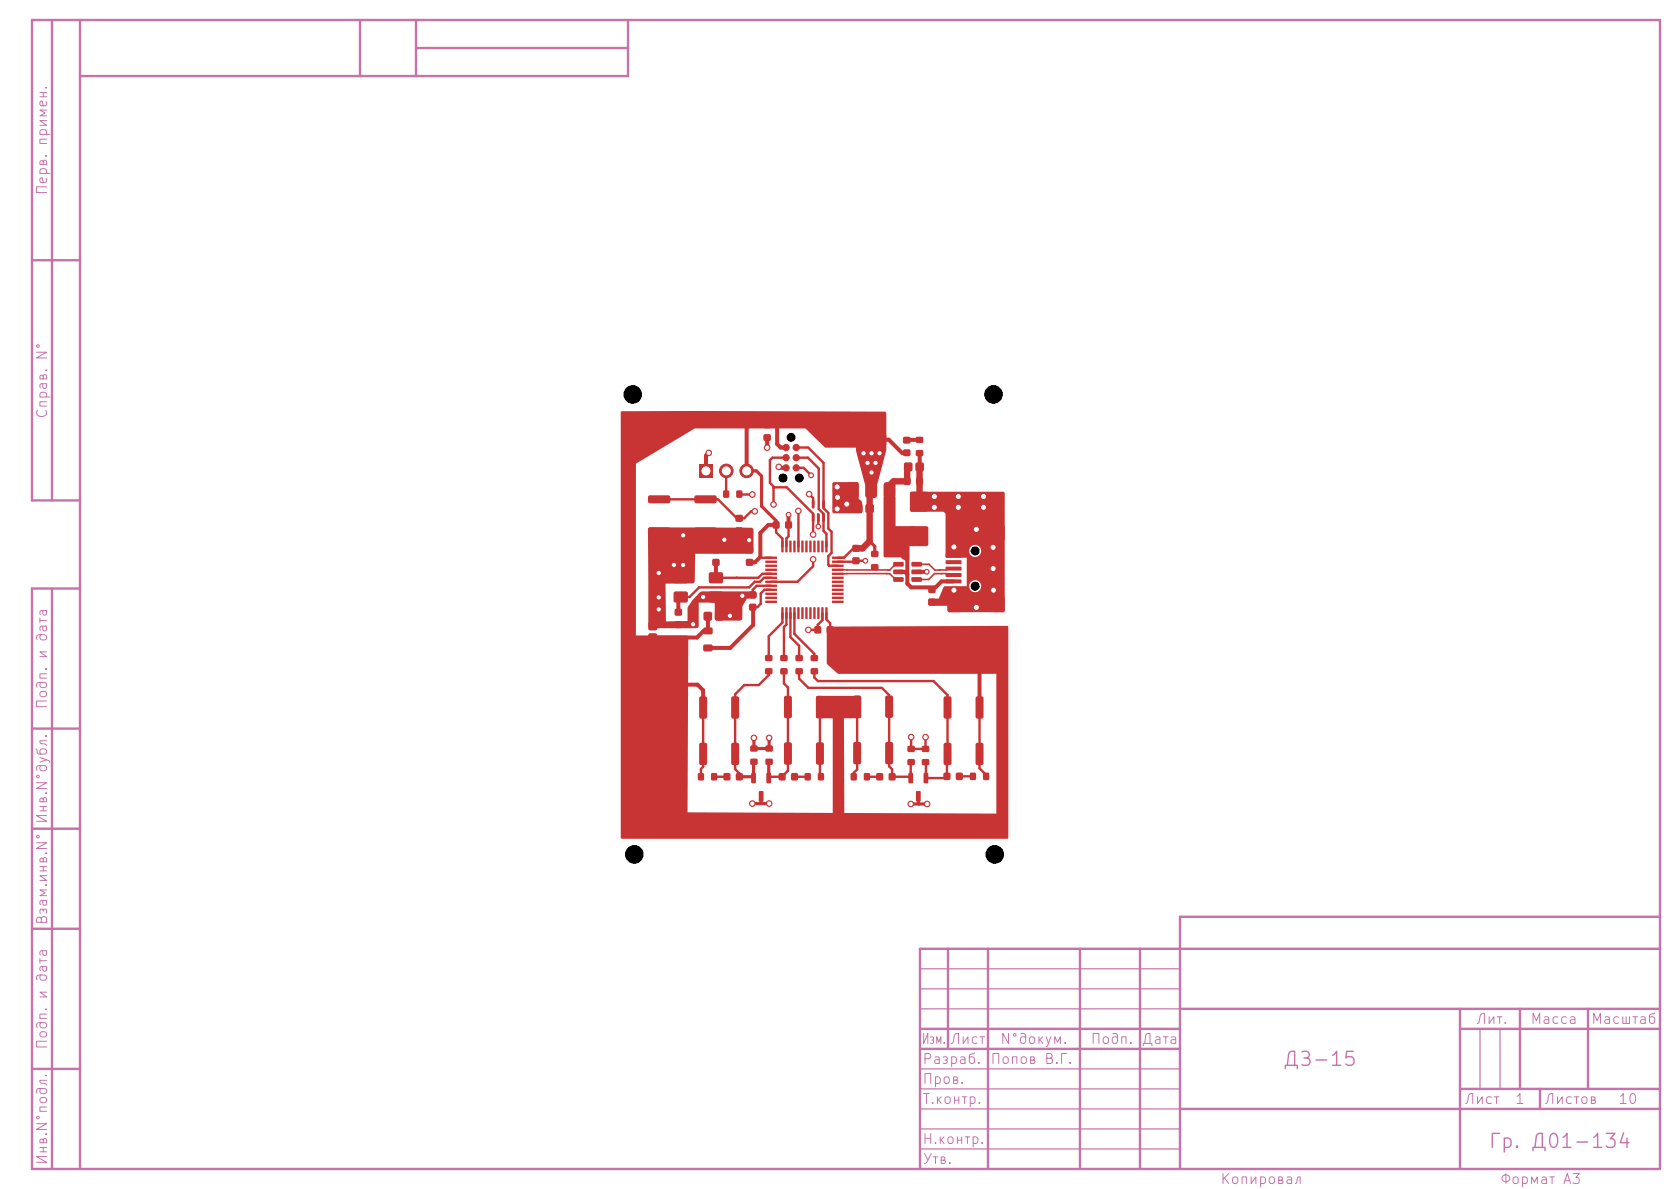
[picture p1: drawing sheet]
<svg xmlns="http://www.w3.org/2000/svg" width="420mm" height="297mm" viewBox="0 0 420 297" stroke-linecap="round" stroke-linejoin="round" font-family="sans-serif">
<defs><g id="words">
<g font-size="3.5" fill="#c872ab">
<text x="320.5" y="267.2">ДЗ-15</text>
<text x="371.9" y="287.7">Гр. Д01-134</text>
</g>
<g font-size="2.5" fill="#c872ab">
<text x="12.4" y="48.9" transform="rotate(-90 12.4 48.9)">Перв. примен.</text>
<text x="12.4" y="104.8" transform="rotate(-90 12.4 104.8)">Справ. N°</text>
<text x="12.4" y="177.4" transform="rotate(-90 12.4 177.4)">Подп. и дата</text>
<text x="12.4" y="206" transform="rotate(-90 12.4 206)">Инв.N°дубл.</text>
<text x="12.4" y="231.2" transform="rotate(-90 12.4 231.2)">Взам.инв.N°</text>
<text x="368.8" y="256.4">Лит.</text>
<text x="382.4" y="256.4">Масса</text>
<text x="397.6" y="256.4">Масштаб</text>
<text x="12.4" y="262.4" transform="rotate(-90 12.4 262.4)">Подп. и дата</text>
<text x="230.3" y="261.4">Изм.</text>
<text x="237.3" y="261.4">Лист</text>
<text x="249.8" y="261.4">N°докум.</text>
<text x="272.4" y="261.4">Подп.</text>
<text x="285.2" y="261.4">Дата</text>
<text x="230.4" y="266.4">Разраб.</text>
<text x="247.4" y="266.4">Попов В.Г.</text>
<text x="230.4" y="271.4">Пров.</text>
<text x="230.4" y="276.4">Т.контр.</text>
<text x="365.9" y="276.4">Лист</text>
<text x="378.5" y="276.4">1</text>
<text x="385.9" y="276.4">Листов</text>
<text x="404.4" y="276.4">10</text>
<text x="230.4" y="286.4">Н.контр.</text>
<text x="12.4" y="291.2" transform="rotate(-90 12.4 291.2)">Инв.N°подл.</text>
<text x="230.4" y="291.4">Утв.</text>
<text x="304.9" y="296.4">Копировал</text>
<text x="374.9" y="296.4">Формат A3</text>
</g>
</g></defs>
<g fill="none" stroke="#c872ab" stroke-width=".6">
<path d="M13 5v120M20 5h395v287h-395zM20 5h-12v120h12M90 5v14M104 5v14M104 12h53M157 5v14h-137M8 65h12M13 147v145M20 147h-12v145h12M8 182h12M8 207h12"/>
<path d="M8 232h12M237 237v25M247 237v55M270 237v55M285 237v55M415 229h-120v63M415 237h-185v55M230 257h65M295 252h120M365 257h50M365 252v40M380 252v20"/>
<path d="M397 252v20M8 267h12M230 262h65M295 277h120M365 272h50M385 272v5"/>
</g>
<path d="M230 252h65M230 247h65M230 242h65M370 257v15M375 257v15M230 277h65M230 272h65M230 267h65M230 287h65M230 282h65" fill="none" stroke="#c872ab" stroke-width=".3"/>
<g fill="#c83434">
<path d="M196.1 185.6l1.4-.2 .4 .3 .1 4.8-.3 .5h-1.2l-.5-.3v-4.8z"/>
<path d="M196.1 174l1.4-.2 .4 .3 .1 4.8-.3 .5h-1.2l-.5-.3v-4.8z"/>
<path d="M204.1 185.6l1.4-.2 .4 .3 .1 4.8-.3 .5h-1.2l-.5-.3v-4.8z"/>
<path d="M204.1 174l1.4-.2 .4 .3 .1 4.8-.3 .5h-1.2l-.5-.3v-4.8z"/>
<path d="M203 128.4h.6l-.1 1.9-.6-.1z"/>
<path d="M204.3 128.4h.6l-.1 1.9-.6-.1z"/>
<path d="M205.6 128.4h.6l-.1 1.9-.6-.1z"/>
<path d="M205.6 125l.6 .1-.1 1.9-.6-.1z"/>
<path d="M203 125l.6 .1-.1 1.9-.6-.1z"/>
<path d="M213.2 136.2l.3-.1 1.3 .1 .1 .3-.1 1.2-.3 .2-1.3-.2-.2-.3z"/>
<path d="M213.2 139.3l.3-.1 1.3 .1 .1 .3-.1 1.2-.3 .2-1.3-.2-.2-.3z"/>
<path d="M178.2 136.6l.3-.1 1.3 .1 .1 .3-.1 1.2-.3 .2-1.3-.2-.2-.3z"/>
<path d="M178.2 139.7l.3-.1 1.3 .1 .1 .3-.1 1.2-.3 .2-1.3-.2-.2-.3z"/>
<path d="M230.5 189.7h1.7v1.4h-1.7z"/>
<path d="M230.5 186.4h1.7v1.4h-1.7z"/>
<path d="M211.8 120.7l.6-.3 1.7 .1 .4 .2 .2 3-.3 .6-2 .1-.6-.3-.1-.4z"/>
<path d="M216.4 120.7l.6-.3 1.7 .1 .4 .2 .2 3-.3 .6-2 .1-.6-.3-.1-.4z"/>
<path d="M214.3 108.1l.7-.3 6.1 .1 .5 .7-.1 2.7-.4 .4-.5 .1-6.1-.1-.4-.4-.1-.5v-2.2z"/>
<path d="M221 120.7l.6-.3 1.7 .1 .4 .2 .2 3-.3 .6-2 .1-.6-.3-.1-.4z"/>
<path d="M180.8 122.6h1.4v1.7h-1.4z"/>
<path d="M184.1 122.6h1.4v1.7h-1.4z"/>
<path d="M236 185.7l1.4-.2 .4 .3 .1 4.8-.3 .5h-1.2l-.5-.3v-4.8z"/>
<path d="M236 174.1l1.4-.2 .4 .3 .1 4.8-.3 .5h-1.2l-.5-.3v-4.8z"/>
<path d="M244 185.7l1.4-.2 .4 .3 .1 4.8-.3 .5h-1.2l-.5-.3v-4.8z"/>
<path d="M244 174.1l1.4-.2 .4 .3 .1 4.8-.3 .5h-1.2l-.5-.3v-4.8z"/>
<path d="M176 152.9l.4-.1 1.5 .1 .1 .4-.1 1.6-.4 .2-1.5-.2-.1-.3z"/>
<path d="M178.9 152.9l.3-.1 1.6 .1 .1 .4-.1 1.6-.4 .2-1.5-.2-.2-.3z"/>
<path d="M225.9 109.2l.3-.1 1.3 .1 .1 .3-.1 1.2-.3 .1-1.3-.1-.2-.3z"/>
<path d="M225.9 112.4l.3-.2 1.3 .2 .1 .3-.1 1.1-.3 .2-1.3-.2-.2-.3z"/>
<path d="M193.3 130.3l.3-.1 1.2 .1 .1 .3-.1 1.3-.3 .2-1.2-.2-.2-.3z"/>
<path d="M196.4 130.3l.3-.1 1.2 .1 .1 .3-.1 1.3-.3 .2-1.2-.2-.2-.3z"/>
<path d="M216 193.2h1.4v1.7h-1.4z"/>
<path d="M212.7 193.2h1.4v1.7h-1.4z"/>
<path d="M177.3 143.1l.4-.2h2.6l.3 .2 .2 .3-.2 2.2-.3 .1h-2.6l-.4-.1-.1-.4z"/>
<path d="M168.5 143.1l.4-.2h2.6l.3 .2 .2 .3-.2 2.2-.3 .1h-2.6l-.4-.1-.1-.4z"/>
<path d="M168.5 147.9l.4-.2h2.6l.3 .2 .2 .3-.2 2.2-.3 .1h-2.6l-.4-.1-.1-.4z"/>
<path d="M177.3 147.9l.4-.2h2.6l.3 .2 .2 .3-.2 2.2-.3 .1h-2.6l-.4-.1-.1-.4z"/>
<path d="M226.9 189.7h1.7v1.4h-1.7z"/>
<path d="M226.9 186.4h1.7v1.4h-1.7z"/>
<path d="M162.2 158.3l.3-.1 1.7 .1 .1 .4-.1 1.5-.4 .1-1.6-.1-.2-.4z"/>
<path d="M162.2 155.5l.3-.2 1.7 .2 .1 .3-.1 1.5-.4 .2-1.6-.2-.2-.3z"/>
<path d="M239.1 193.1l.3-.1 1.2 .1 .1 .3-.1 1.3-.3 .2-1.2-.2-.2-.3z"/>
<path d="M236 193.1l.3-.1 1.2 .1 .1 .3-.1 1.3-.3 .2-1.2-.2-.2-.3z"/>
<path d="M181 193.2l.3-.1 1.2 .1 .1 .3-.1 1.3-.3 .2-1.2-.2-.2-.3z"/>
<path d="M184.1 193.2l.3-.1 1.2 .1 .1 .3-.1 1.3-.3 .2-1.2-.2-.2-.3z"/>
<path d="M191.7 193.1l.8-.1 .3 .2v2.2l-.2 .3h-.7l-.3-.2z"/>
<path d="M187.9 193.1l.8-.1 .3 .2v2.2l-.2 .3h-.7l-.3-.2z"/>
<path d="M189.8 197.7l.8-.1 .3 .2v2.1l-.2 .3h-.7l-.3-.2z"/>
<path d="M229 112.5h1.7v1.4h-1.7z"/>
<path d="M229 109.2h1.7v1.4h-1.7z"/>
<path d="M226.1 115.6l.4-.1 1.5 .1 .1 .4-.1 1.6-.4 .2-1.5-.2-.1-.3z"/>
<path d="M229 115.6l.3-.1 1.6 .1 .1 .4-.1 1.6-.4 .2-1.5-.2-.2-.3z"/>
<path d="M168.8 155.3l.3-.2 1.3 .2 .1 .3-.1 1.2-.3 .1-1.3-.1-.2-.3z"/>
<path d="M168.8 152.2l.3-.2 1.3 .2 .1 .3-.1 1.2-.3 .1-1.3-.1-.2-.3z"/>
<path d="M195.1 167h1.7v1.4h-1.7z"/>
<path d="M195.1 163.7h1.7v1.4h-1.7z"/>
<path d="M191 105.4l.3-.1 1.3 .1 .1 .3-.1 1.2-.3 .1-1.3-.1-.2-.3z"/>
<path d="M191 108.6l.3-.2 1.3 .2 .1 .3-.1 1.1-.3 .2-1.3-.2-.2-.3z"/>
<path d="M202.7 167h1.7v1.4h-1.7z"/>
<path d="M202.7 163.7h1.7v1.4h-1.7z"/>
<path d="M191.3 167h1.7v1.4h-1.7z"/>
<path d="M191.3 163.7h1.7v1.4h-1.7z"/>
<path d="M227.9 144.2h2.4l.2 .2v.8l-.3 .1h-2.2l-.2-.3z"/>
<path d="M227.9 142.3h2.4l.2 .2v.8l-.3 .1h-2.2l-.2-.3z"/>
<path d="M227.9 140.4h2.4l.2 .2v.8l-.3 .1h-2.2l-.2-.3z"/>
<path d="M223.4 140.4h2.3l.2 .2v.8l-.3 .1h-2.1l-.2-.3z"/>
<path d="M223.4 142.3h2.3l.2 .2v.8l-.3 .1h-2.1l-.2-.3z"/>
<path d="M223.4 144.2h2.3l.2 .2v.8l-.3 .1h-2.1l-.2-.3z"/>
<path d="M242.5 193.1h1.4v1.7h-1.4z"/>
<path d="M245.8 193.1h1.4v1.7h-1.4z"/>
<path d="M175.9 161.1l2-.1 .3 .4-.1 1.1-.4 .2h-1.7l-.2-.4z"/>
<path d="M175.9 156.9l2-.1 .3 .4-.1 1-.4 .3-1.7-.1-.2-.4z"/>
<path d="M187.4 150.9l.3-.1 1.3 .1 .1 .3-.1 1.2-.3 .2-1.3-.2-.2-.3z"/>
<path d="M187.4 147.8l.3-.1 1.3 .1 .1 .3-.1 1.2-.3 .2-1.3-.2-.2-.3z"/>
<path d="M191.3 139.1l2.8-.1 .2 .5-.2 .1h-2.6z"/>
<path d="M191.3 140.1l2.8-.1 .2 .5-.2 .1h-2.6z"/>
<path d="M191.3 141.1l2.8-.1 .2 .5-.2 .1h-2.6z"/>
<path d="M191.3 142.1l2.8-.1 .2 .5-.2 .1h-2.6z"/>
<path d="M191.3 143.1l2.8-.1 .2 .5-.2 .1h-2.6z"/>
<path d="M191.3 144.1l2.8-.1 .2 .5-.2 .1h-2.6z"/>
<path d="M191.3 145.1l2.8-.1 .2 .5-.2 .1h-2.6z"/>
<path d="M191.3 146.1l2.8-.1 .2 .5-.2 .1h-2.6z"/>
<path d="M191.3 147.1l2.8-.1 .2 .5-.2 .1h-2.6z"/>
<path d="M191.3 148.1l2.8-.1 .2 .5-.2 .1h-2.6z"/>
<path d="M191.3 149.1l2.8-.1 .2 .5-.2 .1h-2.6z"/>
<path d="M191.3 150.1l2.8-.1 .2 .5-.2 .1h-2.6z"/>
<path d="M195.3 151.7l.6 .1v2.7l-.1 .1-.5-.1z"/>
<path d="M196.3 151.7l.6 .1v2.7l-.1 .1-.5-.1z"/>
<path d="M197.3 151.7l.6 .1v2.7l-.1 .1-.5-.1z"/>
<path d="M198.3 151.7l.6 .1v2.7l-.1 .1-.5-.1z"/>
<path d="M199.3 151.7l.6 .1v2.7l-.1 .1-.5-.1z"/>
<path d="M200.3 151.7l.6 .1v2.7l-.1 .1-.5-.1z"/>
<path d="M201.3 151.7l.6 .1v2.7l-.1 .1-.5-.1z"/>
<path d="M202.3 151.7l.6 .1v2.7l-.1 .1-.5-.1z"/>
<path d="M203.3 151.7l.6 .1v2.7l-.1 .1-.5-.1z"/>
<path d="M204.3 151.7l.6 .1v2.7l-.1 .1-.5-.1z"/>
<path d="M205.3 151.7l.6 .1v2.7l-.1 .1-.5-.1z"/>
<path d="M206.3 151.7l.6 .1v2.7l-.1 .1-.5-.1z"/>
<path d="M208 150.1l2.8-.1 .1 .5-.1 .1h-2.7z"/>
<path d="M208 149.1l2.8-.1 .1 .5-.1 .1h-2.7z"/>
<path d="M208 148.1l2.8-.1 .1 .5-.1 .1h-2.7z"/>
<path d="M208 147.1l2.8-.1 .1 .5-.1 .1h-2.7z"/>
<path d="M208 146.1l2.8-.1 .1 .5-.1 .1h-2.7z"/>
<path d="M208 145.1l2.8-.1 .1 .5-.1 .1h-2.7z"/>
<path d="M208 144.1l2.8-.1 .1 .5-.1 .1h-2.7z"/>
<path d="M208 143.1l2.8-.1 .1 .5-.1 .1h-2.7z"/>
<path d="M208 142.1l2.8-.1 .1 .5-.1 .1h-2.7z"/>
<path d="M208 141.1l2.8-.1 .1 .5-.1 .1h-2.7z"/>
<path d="M208 140.1l2.8-.1 .1 .5-.1 .1h-2.7z"/>
<path d="M208 139.1l2.8-.1 .1 .5-.1 .1h-2.7z"/>
<path d="M206.3 135.1l.6 .1v2.6l-.1 .2-.5-.2z"/>
<path d="M205.3 135.1l.6 .1v2.6l-.1 .2-.5-.2z"/>
<path d="M204.3 135.1l.6 .1v2.6l-.1 .2-.5-.2z"/>
<path d="M203.3 135.1l.6 .1v2.6l-.1 .2-.5-.2z"/>
<path d="M202.3 135.1l.6 .1v2.6l-.1 .2-.5-.2z"/>
<path d="M201.3 135.1l.6 .1v2.6l-.1 .2-.5-.2z"/>
<path d="M200.3 135.1l.6 .1v2.6l-.1 .2-.5-.2z"/>
<path d="M199.3 135.1l.6 .1v2.6l-.1 .2-.5-.2z"/>
<path d="M198.3 135.1l.6 .1v2.6l-.1 .2-.5-.2z"/>
<path d="M197.3 135.1l.6 .1v2.6l-.1 .2-.5-.2z"/>
<path d="M196.3 135.1l.6 .1v2.6l-.1 .2-.5-.2z"/>
<path d="M195.3 135.1l.6 .1v2.6l-.1 .2-.5-.2z"/>
<path d="M221.4 173.9l1.4-.2 .4 .3 .1 4.8-.3 .5h-1.2l-.5-.3v-4.8z"/>
<path d="M221.4 185.5l1.4-.2 .4 .3 .1 4.8-.3 .5h-1.2l-.5-.3v-4.8z"/>
<path d="M213.4 173.9l1.4-.2 .4 .3 .1 4.8-.3 .5h-1.2l-.5-.3v-4.8z"/>
<path d="M213.4 185.5l1.4-.2 .4 .3 .1 4.8-.3 .5h-1.2l-.5-.3v-4.8z"/>
<path d="M216.5 126l.3-.1 1.6 .1 .1 .4-.1 1.6-.4 .2-1.5-.2-.2-.3z"/>
<path d="M213.6 126l.4-.1 1.5 .1 .1 .4-.1 1.6-.4 .2-1.5-.2-.1-.3z"/>
<path d="M217.8 137.7h1.7v1.4h-1.7z"/>
<path d="M217.8 141h1.7v1.4h-1.7z"/>
<path d="M206.8 156.5l.3-.1 1.2 .1 .1 .3-.1 1.3-.3 .2-1.2-.2-.2-.3z"/>
<path d="M203.7 156.5l.3-.1 1.2 .1 .1 .3-.1 1.3-.3 .2-1.2-.2-.2-.3z"/>
<path d="M198.9 167h1.7v1.4h-1.7z"/>
<path d="M198.9 163.7h1.7v1.4h-1.7z"/>
<path d="M186.6 139.7l.3-.1 1.3 .1 .1 .3-.1 1.2-.3 .2-1.3-.2-.2-.3z"/>
<path d="M186.6 136.6l.3-.1 1.3 .1 .1 .3-.1 1.2-.3 .2-1.3-.2-.2-.3z"/>
<path d="M191.4 189.6h1.7v1.4h-1.7z"/>
<path d="M191.4 186.3h1.7v1.4h-1.7z"/>
<path d="M173.7 131.9l.4-.2 4.8 .1 .3 .4-.1 1.2-.4 .3h-4.8l-.3-.5z"/>
<path d="M162.1 131.9l.4-.2 4.8 .1 .3 .4-.1 1.2-.4 .3h-4.8l-.3-.5z"/>
<path d="M173.7 123.9l.4-.2 4.8 .1 .3 .4-.1 1.2-.4 .3h-4.8l-.3-.5z"/>
<path d="M162.1 123.9l.4-.2 4.8 .1 .3 .4-.1 1.2-.4 .3h-4.8l-.3-.5z"/>
<path d="M231 193.1l.8-.1 .3 .2v2.2l-.2 .3h-.7l-.3-.2z"/>
<path d="M227.2 193.1l.8-.1 .3 .2v2.2l-.2 .3h-.7l-.3-.2z"/>
<path d="M229.1 197.7l.8-.1 .3 .2v2.1l-.2 .3h-.7l-.3-.2z"/>
<path d="M232.2 149.6l.3-.1 1.3 .1 .1 .3-.1 1.2-.3 .2-1.3-.2-.2-.3z"/>
<path d="M232.2 146.5l.3-.1 1.3 .1 .1 .3-.1 1.2-.3 .2-1.3-.2-.2-.3z"/>
<path d="M201.2 193.2h1.4v1.7h-1.4z"/>
<path d="M204.5 193.2h1.4v1.7h-1.4z"/>
<path d="M177.8 193.2h1.4v1.7h-1.4z"/>
<path d="M174.5 193.2h1.4v1.7h-1.4z"/>
<path d="M197.9 193.2l.3-.1 1.2 .1 .1 .3-.1 1.3-.3 .2-1.2-.2-.2-.3z"/>
<path d="M194.8 193.2l.3-.1 1.2 .1 .1 .3-.1 1.3-.3 .2-1.2-.2-.2-.3z"/>
<path d="M182.9 174.1l1.4-.2 .4 .3 .1 4.8-.3 .5h-1.2l-.5-.3v-4.8z"/>
<path d="M182.9 185.7l1.4-.2 .4 .3 .1 4.8-.3 .5h-1.2l-.5-.3v-4.8z"/>
<path d="M174.9 174.1l1.4-.2 .4 .3 .1 4.8-.3 .5h-1.2l-.5-.3v-4.8z"/>
<path d="M174.9 185.7l1.4-.2 .4 .3 .1 4.8-.3 .5h-1.2l-.5-.3v-4.8z"/>
<path d="M236.5 144.8l3.6-.1 .3 .2v.6l-.3 .2h-3.5l-.2-.2z"/>
<path d="M236.5 143.2l3.6-.1 .3 .2v.6l-.3 .2h-3.5l-.2-.2z"/>
<path d="M236.5 141.6l3.6-.1 .3 .2v.6l-.3 .2h-3.5l-.2-.2z"/>
<path d="M236.5 140l3.6-.1 .3 .2v.6l-.3 .2h-3.5l-.2-.2z"/>
<path d="M236.5 138.4l3.6-.1 .3 .2v.6l-.3 .2h-3.5l-.2-.2z"/>
<path d="M237 149.1l.4-.2h2.4l.3 .2 .2 .3v3l-.2 .4-.3 .1h-2.4l-.4-.1-.1-.4v-3z"/>
<path d="M247.9 149.1l.4-.2h2.4l.3 .2 .2 .3v3l-.2 .4-.3 .1h-2.4l-.4-.1-.1-.4v-3z"/>
<path d="M237 131.3l.4-.2h2.4l.3 .2 .2 .3v3l-.2 .4-.3 .1h-2.4l-.4-.1-.1-.4v-3z"/>
<path d="M247.9 131.3l.4-.2h2.4l.3 .2 .2 .3v3l-.2 .4-.3 .1h-2.4l-.4-.1-.1-.4v-3z"/>
<path d="M184 131.8l.3-.1 1.3 .1 .1 .3-.1 1.2-.3 .2-1.3-.2-.2-.3z"/>
<path d="M184 128.7l.3-.1 1.3 .1 .1 .3-.1 1.2-.3 .2-1.3-.2-.2-.3z"/>
</g>
<g fill="#c83434" stroke="#c83434" stroke-width=".25">
<circle cx="196.5" cy="111.8" r=".79"/>
<circle cx="199" cy="111.8" r=".79"/>
<circle cx="196.5" cy="114.3" r=".79"/>
<circle cx="199" cy="114.3" r=".79"/>
<circle cx="196.5" cy="116.9" r=".79"/>
<circle cx="199" cy="116.9" r=".79"/>
</g>
<g fill="#c83434">
<path d="M226 119.4l.3-.1 1.2 .1 .2 .3-.2 1.3-.3 .2-1.2-.2-.1-.3z"/>
<path d="M229.1 119.4l.3-.1 1.2 .1 .2 .3-.2 1.3-.3 .2-1.2-.2-.1-.3z"/>
<path d="M219.2 193.2l.3-.1 1.2 .1 .1 .3-.1 1.3-.3 .2-1.2-.2-.2-.3z"/>
<path d="M222.3 193.2l.3-.1 1.2 .1 .1 .3-.1 1.3-.3 .2-1.2-.2-.2-.3z"/>
<path d="M174.8 115.9h3.4v3.4h-3.4z"/>
</g>
<g fill="#c83434" stroke="#c83434" stroke-width=".25">
<circle cx="181.6" cy="117.6" r="1.7"/>
<circle cx="186.7" cy="117.6" r="1.7"/>
</g>
<g fill="#c83434">
<path d="M227.6 131.6l.4-.2h3.6l.3 .2 .2 .3v4l-.2 .4-.3 .1h-3.6l-.4-.1-.1-.4v-4z"/>
<path d="M227.6 123l.4-.2h3.6l.3 .2 .2 .3v4l-.2 .4-.3 .1h-3.6l-.4-.1-.1-.4v-4z"/>
<path d="M187.6 189.6h1.7v1.4h-1.7z"/>
<path d="M187.6 186.3h1.7v1.4h-1.7z"/>
</g>
<g fill="#c83434" stroke="#c83434" stroke-width=".25">
<circle cx="182.5" cy="153.8" r=".7"/>
<circle cx="185.6" cy="148.8" r=".7"/>
<circle cx="217.9" cy="113.2" r=".7"/>
<circle cx="219.9" cy="113.2" r=".7"/>
<circle cx="217.9" cy="118" r=".7"/>
<circle cx="215.9" cy="113.2" r=".7"/>
<circle cx="218.9" cy="115.6" r=".7"/>
<circle cx="216.9" cy="115.6" r=".7"/>
<circle cx="193.4" cy="126" r=".7"/>
<circle cx="203.3" cy="139.7" r=".7"/>
<circle cx="188.7" cy="127.7" r=".7"/>
<circle cx="203.3" cy="133.5" r=".7"/>
<circle cx="204.6" cy="131.5" r=".6"/>
<circle cx="202.8" cy="118.7" r=".6"/>
<circle cx="239.6" cy="124" r=".8"/>
<circle cx="239.6" cy="126.7" r=".8"/>
<circle cx="170.8" cy="133.7" r=".7"/>
<circle cx="177.2" cy="113.1" r=".7"/>
<circle cx="181.1" cy="134.8" r=".7"/>
<circle cx="231.4" cy="184.1" r=".7"/>
<circle cx="209.3" cy="121.6" r=".8"/>
<circle cx="238.5" cy="136.6" r=".8"/>
<circle cx="231.7" cy="142.8" r=".6"/>
<circle cx="192.3" cy="200.7" r=".7"/>
<circle cx="244.1" cy="151.7" r=".8"/>
<circle cx="233.6" cy="124" r=".8"/>
<circle cx="233.6" cy="126.7" r=".8"/>
<circle cx="238.5" cy="147.4" r=".8"/>
<circle cx="188.1" cy="200.7" r=".7"/>
<circle cx="197.1" cy="128.6" r=".6"/>
<circle cx="192.3" cy="184.3" r=".7"/>
<circle cx="170.8" cy="141.1" r=".7"/>
<circle cx="173.3" cy="155.9" r=".7"/>
<circle cx="164.7" cy="149.2" r=".7"/>
<circle cx="194.7" cy="116.6" r=".7"/>
<circle cx="231.8" cy="200.8" r=".7"/>
<circle cx="209.3" cy="127.1" r=".8"/>
<circle cx="175.8" cy="149.1" r=".7"/>
<circle cx="227.8" cy="184.1" r=".7"/>
<circle cx="202.1" cy="157.3" r=".7"/>
<circle cx="245.9" cy="124" r=".8"/>
<circle cx="191.8" cy="111.8" r=".7"/>
<circle cx="244.1" cy="132.2" r=".8"/>
<circle cx="187.3" cy="134.9" r=".7"/>
<circle cx="188.5" cy="184.3" r=".7"/>
<circle cx="248.4" cy="147.4" r=".8"/>
<circle cx="202.3" cy="123.4" r=".7"/>
<circle cx="227.7" cy="200.8" r=".7"/>
<circle cx="245.9" cy="126.7" r=".8"/>
<circle cx="248.3" cy="136.7" r=".8"/>
<circle cx="164.7" cy="143.1" r=".7"/>
<circle cx="164.7" cy="152.2" r=".7"/>
<circle cx="216.3" cy="140.1" r=".6"/>
<circle cx="168.5" cy="141.1" r=".7"/>
<circle cx="209.4" cy="124.2" r=".8"/>
<circle cx="211.7" cy="125.9" r=".8"/>
<circle cx="248.3" cy="142" r=".8"/>
<circle cx="199.6" cy="127.6" r=".7"/>
<circle cx="188.1" cy="123.5" r=".7"/>
</g>
<g fill="none" stroke="#c83434" stroke-width=".6">
<path d="M181.6 117.6l-.1 5.8M196.5 114.3h-3.4l-.6 .6v5.7l.9 .9v4.5M199 114.3h3l2.7 2.7v10.1l1.2 1.2v4.3l.7 .7v3.2M199 116.9h1.9l1.9 1.8M199 111.8h3l3.9 3.8v11.3l1.2 1.2v3.9l.8 .8v5.3l-.8 .8v2.2l.2 .2h2.1M164.8 124.7h14.7l5.1 5.1M184.8 123.4l3.3 .1M188.7 127.7h-.9l-1.8 1.8h-1.2M190.1 139.1l.2 .2h2.5M193.4 121.9l.2-.2h3.1l6.6 6.6v5.2M194 131.1v1.9l1.6 1.5v2M197.1 131.1v2.9l-.5 .5v2"/>
<path d="M199.6 127.6v8.9M202.2 123.3l1.1 1.1v1.6M203.3 139.7v1.7l-3.9 3.9h-6.6M204.6 128.5v3M214 136.4v.6h-.7l-2.3 2.3h-1.6M192.8 146.3h-3.6l-1 1v1.3M192.8 147.3h-1.7l-.9 .9v2.6l-.9 .9h-1.1M192.8 144.3h-1.8l-1 1h-1.3l-1.4 1.4h-12.5l-2.4 2.4h-2.2M192.8 143.3h-2.2l-1 1h-10.6M195.6 153.1v2.4l-3.4 3.4v5.5M196.6 153.1v2.9l-.6 .6v7.8M197.6 153.1v6l2.2 2.2v3.1"/>
<path d="M198.6 153.1v5.2l5 5v1.1M205.6 153.1v1.8l-1.2 1.2v1.2h-2.3M206.6 153.1v1.6l.9 1v1.6M216.4 140.1l-7 .2M175.8 176.7v14.8l-.6 .6v1.9M184.1 176.4l-.3 .3M192.2 167.7v.9l-2.5 2.5h-3.6l-2.3 2.3v18.7l1 1.1v.8M196 167.7v3l1 1v20.8l-1.5 1.5M199.8 167.7v1.8l2.3 2.3h18.4l1.8 1.8v17.8l.7 .8v1.8h4.4l.3 .3 .1-3.9M203.6 167.7v1.5l.9 .9h28.9l3.5 3.5-.2 20.3-.4 .4h-4.8l-.1-3.9M205 176.6v17.2l.2 .2M214.3 176.5v15.7l-.9 .9v.9"/>
<path d="M244.9 176.7v15.2l1.6 1.7v.3M178.5 194h3.2M195.5 194h.1M195.5 194h-3l-.3 .3M198.6 194h3.3M216.7 194h3.2M227.8 184.1v3h3.6v-3M239.8 193.9h3.4"/>
</g>
<g fill="none" stroke="#c83434" stroke-width="1">
<path d="M177.2 113.1l-.7 .7v3.8M191.8 109.3v2.5M194.7 116.6l.2 .3h1.6M196.5 111.8h-1.4l-.8-.9-.1-4.8h-6.7l-.8 .8v10.7M217.8 109.8h4.4l3.3 3.3h1.2M229.9 113.2v3.4M229.9 109.9h-3.2M194 131.1h-1.9l-2 2v6l-1.4 1.4h-1.3M197.1 128.6v2.5M170.2 149.1l-.6 .6v3.2M176.9 153.9l.1 3.7h-1.1l-1.7 1.7h-11M179 140.5v3.8"/>
<path d="M188.2 151.7l.1 4.4-5.7 5.7h-5.6M224.6 142.8h1.6l.6 .7M226.8 140.1v5.7l1 .9h6.1l1.5-1.5h3M231.7 142.8h-2.5M170.8 171h3.6l1.4 1.4v4.3M244.9 166.9v9.8"/>
</g>
<path d="M186.7 117.6h2.4l1.3 1.3v7.5l3.6 3.7v1M217.4 135.2l1.3 1.3v1.9M188.5 184.3v2.7h3.8v-2.7M188.5 190.3l-.1 4-.3-.3h-3.3M190.3 198.9v1.6l.2 .2M192.3 190.3l-.1 4M229.6 198.9l.1 1.9M188.1 200.7h4.2M227.7 200.8h4.1" fill="none" stroke="#c83434" stroke-width=".8"/>
<path d="M227 116.6l-.2 .3v3.3h-3.4l-1 1v1.2M229.9 116.6l-.1 8.7M217.8 122.4l-.4 .4v12.4l-1.8 1.8h-1.6" fill="none" stroke="#c83434" stroke-width="1.6"/>
<path d="M209.4 143.3h13l1.5 1.4h.7M222 142.4h.1M224.6 140.9h-.7l-1.5 1.5-13-.1M229.2 140.9h3.1l1.4 1.5h2.8l.4-.4M235 142.4h.1M236.8 143.6h1.6M236.8 142h1.6M236.9 143.6l-.4-.3h-2.9l-1.4 1.4h-3" fill="none" stroke="#c83434" stroke-width=".4"/>
<g fill="#c83434">
<path d="M227.6 123l.3-.2h22.9l.3 .2v29.8l-.3 .1h-13.5l-.4-.3v-1.3h-4.4l-.4-.2v-1.2l.2-.3 2.4-.1 1.2-2.9h6.4a1.51 1.51 0 0 0 2.3 1.1 1.51 1.51 0 0 0 0-2.6 1.51 1.51 0 0 0-2.3 1.2v.3h-6.4l.4-.2h5.4v-7.1h-5l-.3-.4v-1.1h5.9a1.51 1.51 0 0 0 2.3 1.1 1.51 1.51 0 0 0 0-2.6 1.51 1.51 0 0 0-2.3 1.2v.3h-5.9v-9.5l-.5-.5h-8.2l-.2-.4z"/>
<path d="M208.2 120.6l.3-.2h5.7l.4 .2 .1 4 .6 .5 .3 .8-.2 2.2-6.9 .1-.3-.1z"/>
<path d="M221 124l.3-.2h2.2l.4 .3v7.3h4.5l.4 .3v4.3l-.3 .4h-1.1v3.4l-.3 .4h-.7l-1.2-1h-3.9l-.4-.3z"/>
<path d="M155.3 102.8l18.4-.1 47.4 .1 .5 .4v9.2l-2.2 8.4-.4 .3h-2.4l-.4-.2-2.2-8.3v-.8h-7.7l-4.9-4.8h-27.7l-14.7 8.8v42.9h12.6l.5 .4-.2 43.8 36.3 .2v-23.7h-3.8l-.3-.2-.1-5.1 .4-.3h10.4l.3 .1 .2 .3-.1 5-.4 .2h-3.8l.1 23.7 38 .1v-34.9h-39.5l-2.9-2.6v-8.7l.1-.4 .3-.1 44.7-.2 .3 .3-.1 52.9h-96.5l-.3-.1z"/>
<path d="M162.2 131.9l.4-.2 25.2 .1 .4 .2 .2 .4v5.3l-.4 .6h-14.2l-.1 6.8-.2 .4-.4 .2-6.7 .1 .1 9.4 5.4-.1v-3.4l1.3-1.9 2-2h13.6l.4 .5-.2 1-.4 .2h-1.9l-1.1 2v2.9l-.2 .4-.4 .2h-5.9l-.4-.6v-3.9h-4v5.8l-.4 .6h-11.6l-.4-.1-.2-.5-.1-23.9z"/>
</g>
<g fill="#fff" stroke="#fff" stroke-width=".25">
<circle cx="182.5" cy="153.8" r=".4"/>
<circle cx="185.6" cy="148.8" r=".4"/>
<circle cx="217.9" cy="113.2" r=".4"/>
<circle cx="219.9" cy="113.2" r=".4"/>
<circle cx="217.9" cy="118" r=".4"/>
<circle cx="215.9" cy="113.2" r=".4"/>
<circle cx="218.9" cy="115.6" r=".4"/>
<circle cx="216.9" cy="115.6" r=".4"/>
<circle cx="193.4" cy="126" r=".4"/>
<circle cx="203.3" cy="139.7" r=".4"/>
<circle cx="188.7" cy="127.7" r=".4"/>
<circle cx="203.3" cy="133.5" r=".4"/>
<circle cx="204.6" cy="131.5" r=".3"/>
<circle cx="202.8" cy="118.7" r=".3"/>
<circle cx="239.6" cy="124" r=".5"/>
<circle cx="239.6" cy="126.7" r=".5"/>
<circle cx="170.8" cy="133.7" r=".4"/>
<circle cx="177.2" cy="113.1" r=".4"/>
<circle cx="181.1" cy="134.8" r=".4"/>
<circle cx="231.4" cy="184.1" r=".4"/>
<circle cx="209.3" cy="121.6" r=".5"/>
<circle cx="238.5" cy="136.6" r=".5"/>
<circle cx="231.7" cy="142.8" r=".3"/>
<circle cx="192.3" cy="200.7" r=".4"/>
<circle cx="244.1" cy="151.7" r=".5"/>
<circle cx="233.6" cy="124" r=".5"/>
<circle cx="233.6" cy="126.7" r=".5"/>
<circle cx="238.5" cy="147.4" r=".5"/>
<circle cx="188.1" cy="200.7" r=".4"/>
<circle cx="197.1" cy="128.6" r=".3"/>
<circle cx="192.3" cy="184.3" r=".4"/>
<circle cx="170.8" cy="141.1" r=".4"/>
<circle cx="173.3" cy="155.9" r=".4"/>
<circle cx="164.7" cy="149.2" r=".4"/>
<circle cx="194.7" cy="116.6" r=".4"/>
<circle cx="231.8" cy="200.8" r=".4"/>
<circle cx="209.3" cy="127.1" r=".5"/>
<circle cx="175.8" cy="149.1" r=".4"/>
<circle cx="227.8" cy="184.1" r=".4"/>
<circle cx="202.1" cy="157.3" r=".4"/>
<circle cx="245.9" cy="124" r=".5"/>
<circle cx="191.8" cy="111.8" r=".4"/>
<circle cx="244.1" cy="132.2" r=".5"/>
<circle cx="187.3" cy="134.9" r=".4"/>
<circle cx="188.5" cy="184.3" r=".4"/>
<circle cx="248.4" cy="147.4" r=".5"/>
<circle cx="202.3" cy="123.4" r=".4"/>
<circle cx="227.7" cy="200.8" r=".4"/>
<circle cx="245.9" cy="126.7" r=".5"/>
<circle cx="248.3" cy="136.7" r=".5"/>
<circle cx="164.7" cy="143.1" r=".4"/>
<circle cx="164.7" cy="152.2" r=".4"/>
<circle cx="216.3" cy="140.1" r=".3"/>
<circle cx="168.5" cy="141.1" r=".4"/>
<circle cx="209.4" cy="124.2" r=".5"/>
<circle cx="211.7" cy="125.9" r=".5"/>
<circle cx="248.3" cy="142" r=".5"/>
<circle cx="199.6" cy="127.6" r=".4"/>
<circle cx="188.1" cy="123.5" r=".4"/>
<circle cx="176.5" cy="117.6" r="1"/>
<circle cx="181.6" cy="117.6" r="1"/>
<circle cx="186.7" cy="117.6" r="1"/>
</g>
<g fill="#000" stroke="#000" stroke-width=".25">
<circle cx="158.2" cy="98.5" r="2.2"/>
<circle cx="248.4" cy="98.5" r="2.2"/>
<circle cx="195.7" cy="119.4" r=".99"/>
<circle cx="197.8" cy="109.2" r=".99"/>
<circle cx="199.8" cy="119.4" r=".99"/>
<circle cx="243.8" cy="137.6" r="1"/>
<circle cx="243.8" cy="146.4" r="1"/>
<circle cx="158.6" cy="213.4" r="2.2"/>
<circle cx="248.7" cy="213.4" r="2.2"/>
</g>
<use href="#words"/>
</svg>
